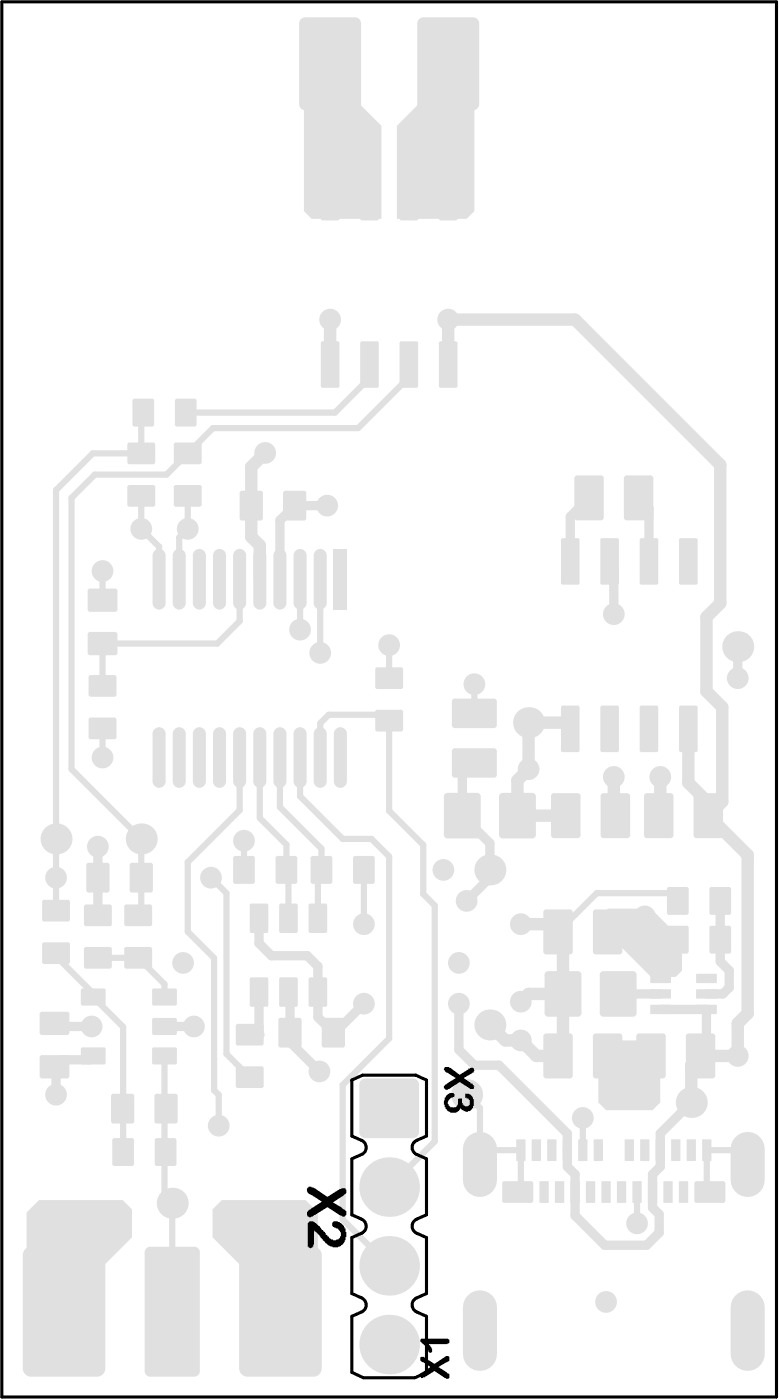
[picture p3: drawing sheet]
<svg xmlns="http://www.w3.org/2000/svg" width="84mm" height="150mm" viewBox="0 0 84 150" stroke-linecap="round" stroke-linejoin="round" font-family="sans-serif">
<path d="M.2 .2h83.1v149.8h-83.1z" fill="none" stroke="#000" stroke-width=".33"/>
<g fill="#e0e0e0">
<path d="M45.1 11h5.8v11.7l-.8 .8h-7.5v-10z"/>
<path d="M32.6 11h5.8l2.5 2.5v10h-7.4l-.9-.8z"/>
<path d="M64.2 111.7h6.7v6.6l-.9 .9h-5l-.8-.9z"/>
<path d="M65.2 97.5h4.7l3.3 3.4v3.3l-.7 .7h-2.6l-4.7-4.7z"/>
<path d="M22.8 129.8l1-1h9l1.3 1.4v6.9h-7l-4.3-4.3z"/>
<path d="M4.2 128.8h9l1 1v3l-4.4 4.3h-6.9v-6.9z"/>
</g>
<path d="M41.8 77.4v9.6l3.6 3.7v5.3l1.3 1.2v25.3l-4.9 4.9M22.6 94.2l1.7 1.7v17.2l2.5 2.5M25.7 81.3v5.7l-5.5 5.5v7.5l2.8 2.8v14.2l.5 .5v3.3M27.9 81.3v6.5l2.8 2.9v2.7M30 81.3v5.3l4.5 4.5v2.3l-.4 .4v4.8M32.2 81.3v4.2l4.6 4.6h3.1l1.9 1.8v19.6l-5 5v14.4l5 5M39.1 93.4v5.8M23 113.7h.1M51.5 125l1.5-1.5h2.9v4.1l-.3 .4M80.2 125l-1.5-1.5h-2.8v4.1l.3 .4" fill="none" stroke="#e0e0e0" stroke-width=".66"/>
<path d="M52.6 93.4v.8l-2.5 2.5M5.8 109.9l.4 .3h3.6M10 113.3l-.4 .5h-3l-.8 .7 .2 .2v2.8M39.1 107.7l-3.2 3.2h-.1M49.3 107.7v5l1.6 1.6h2.7l7.3 7.4M77.3 100.9v2.3l1 1v1.8" fill="none" stroke="#e0e0e0" stroke-width="1"/>
<circle cx="77.3" cy="96.7" r=".5" fill="#e0e0e0"/>
<path d="M49.6 87.6l3 2.9v2.9M77.3 96.7v4.2M66.3 106.7h4.6M78.3 106l-.7 .7h-1.8M60.9 121.7v1.8" fill="none" stroke="#e0e0e0" stroke-width="1"/>
<path d="M35.4 34.3v4.8M61.7 34.3h-13.6v4.8M28.5 48.6l-1.5 1.5v4.2M80.2 91.8v17l-1 1.1v3.4h-3.4" fill="none" stroke="#e0e0e0" stroke-width="1.3"/>
<path d="M39.7 39.1v1.5l-3.8 3.7h-16M43.9 39.1v1.4l-5.5 5.5h-15.5l-5 4.9h-7.7l-2.5 2.5v29.2l7.5 7.5M15.2 53.2v3.6l1.9 1.9v3.5M15.4 44.3l-.2 .2v4.2h-5.2l-4 3.9v37.5M20.2 53.2v3.6l-1 .9v4.5M50.1 117.5l1.4 1.4v6.1" fill="none" stroke="#e0e0e0" stroke-width=".66"/>
<circle cx="35.1" cy="54.3" r=".5" fill="#e0e0e0"/>
<path d="M35.1 54.3h-3.5l-1.6 1.6v6.3M74.2 118.3l-3.3 3.4" fill="none" stroke="#e0e0e0" stroke-width="1"/>
<path d="M27 54.3v3.3l.9 1v3.6M61.2 78.2l-.7-.6h-3.8v5l-1.2 1.2v3.8M55.9 99.2h3.2l1.3 1.4v12.2l-.5 .5h-2.3l-1.7-1.6h-1.7l-1.6-1.7M65.9 83.4v4l.1 .2M70.9 83.4v4l-.2 .2M60.4 106.7h-3.7l-.8 .8" fill="none" stroke="#e0e0e0" stroke-width="1.3"/>
<path d="M72.7 96.7l-.8-.8h-7.9l-4.1 4.1" fill="none" stroke="#e0e0e0" stroke-width=".66"/>
<circle cx="55.5" cy="87.6" r=".67" fill="#e0e0e0"/>
<path d="M61.7 34.3l15.6 15.6v14.9l-1.5 1.4v8l1.7 1.7v10.2l-1.5 1.5M73.9 78.2v5.8l2.1 2.2v1.4M55.5 87.6h5.2M76 87.6l4.2 4.2M75.8 112.7l-1.6 1.6v4" fill="none" stroke="#e0e0e0" stroke-width="1.3"/>
<path d="M63.2 53.4l-2 2.1v4.8M68.5 53.4l1.2 1.2v5.7M65.4 60.3l.5 .4v5.2M79.2 69.4v3.4M50.9 81.9l-1.3 1.3v4.4M70.9 108.4h4.9v4.3M70.9 121.7v3.5l-.9 .9v3.5l.7 .7v2l-1.3 1.4h-4.5l-3.2-3.2v-4.4l-.8-.9v-1.7" fill="none" stroke="#e0e0e0" stroke-width="1"/>
<path d="M50.9 73.4v3.2M62.6 120v3.5M68.4 128v3.3" fill="none" stroke="#e0e0e0" stroke-width=".66"/>
<circle cx="50.9" cy="73.4" r=".33" fill="#e0e0e0"/>
<path d="M32.2 62.2v5.4M34.4 62.2v7.9M41.8 77.4l-.7-.7h-5.8l-.9 .9v3.7M41.8 69.3v3.5" fill="none" stroke="#e0e0e0" stroke-width=".66"/>
<path d="M27.8 106.5v4.6" fill="none" stroke="#e0e0e0" stroke-width="1"/>
<circle cx="27.8" cy="111.1" r=".5" fill="#e0e0e0"/>
<path d="M27.8 98.6v2.7l1.3 1.3h3.9l1.1 1.1v5.5l1.7 1.7M26.8 111.1h1M31 106.5l.1 .2v5.2l3.2 3.1" fill="none" stroke="#e0e0e0" stroke-width="1"/>
<path d="M26.2 90.3v3.1M30.7 93.4l.3 .2v5" fill="none" stroke="#e0e0e0" stroke-width=".66"/>
<circle cx="26.2" cy="90.3" r=".33" fill="#e0e0e0"/>
<path d="M25.7 62.2v4.5l-2.4 2.4h-12.3" fill="none" stroke="#e0e0e0" stroke-width=".66"/>
<circle cx="11" cy="69.1" r=".33" fill="#e0e0e0"/>
<path d="M11 61.3v3.1M11 69.1v4.5" fill="none" stroke="#e0e0e0" stroke-width=".66"/>
<g fill="#e0e0e0">
<circle cx="11" cy="61.3" r=".33"/>
<circle cx="11" cy="81.3" r=".33"/>
</g>
<path d="M11 78.2v3.1M15.2 90.1v7.8l-.4 .4" fill="none" stroke="#e0e0e0" stroke-width=".66"/>
<path d="M10.5 90.9v7.4" fill="none" stroke="#e0e0e0" stroke-width="1"/>
<circle cx="10.5" cy="90.9" r=".5" fill="#e0e0e0"/>
<path d="M6 90.1v7.7M6.2 102.8l3.8 3.8v.4M13.2 110.2v8.8M14.8 102.8l2.9 2.8v1.4" fill="none" stroke="#e0e0e0" stroke-width=".66"/>
<path d="M17.7 110.2h3.1" fill="none" stroke="#e0e0e0" stroke-width="1"/>
<circle cx="14.8" cy="102.8" r=".33" fill="#e0e0e0"/>
<path d="M10 107l3.2 3.2M10.5 102.8h4.3M13.2 119v4.7M17.7 113.3v15l.8 .9v11.6" fill="none" stroke="#e0e0e0" stroke-width=".66"/>
<g fill="#e0e0e0">
<path d="M44.3 121.5h.7a.64 .64 0 0 1-.7 .7z"/>
<path d="M44.3 115.8a.64 .64 0 0 1 .7 .6h-.7z"/>
<path d="M38.8 116l.4-.2v.6h-.6z"/>
<path d="M38.6 121.5h.6v.7a.64 .64 0 0 1-.6-.7z"/>
<circle cx="65" cy="139.8" r="1.17"/>
<circle cx="23.5" cy="120.8" r="1.16"/>
<circle cx="22.6" cy="94.2" r="1.16"/>
<circle cx="49.3" cy="107.7" r="1.16"/>
<circle cx="6" cy="117.5" r="1.16"/>
<circle cx="9.8" cy="110.2" r="1.17"/>
<circle cx="39.1" cy="107.7" r="1.16"/>
<circle cx="39.1" cy="99.2" r="1.17"/>
<circle cx="19.7" cy="103.4" r="1.17"/>
<circle cx="49.2" cy="103.4" r="1.17"/>
<circle cx="47.6" cy="93.4" r="1.17"/>
<circle cx="48.1" cy="34.3" r="1.17"/>
<circle cx="35.4" cy="34.3" r="1.17"/>
<circle cx="28.5" cy="48.6" r="1.16"/>
<circle cx="20.1" cy="56.8" r="1.17"/>
<circle cx="15.2" cy="56.8" r="1.17"/>
<circle cx="35.1" cy="54.3" r="1.17"/>
<circle cx="70.9" cy="83.4" r="1.17"/>
<circle cx="65.9" cy="83.4" r="1.17"/>
<circle cx="79.2" cy="72.8" r="1.17"/>
<circle cx="68.4" cy="131.3" r="1.17"/>
<circle cx="62.6" cy="120" r="1.17"/>
<circle cx="50.1" cy="96.7" r="1.17"/>
<circle cx="50.9" cy="73.4" r="1.17"/>
<circle cx="41.8" cy="69.3" r="1.17"/>
<circle cx="34.4" cy="70.1" r="1.17"/>
<circle cx="32.2" cy="67.6" r="1.16"/>
<circle cx="34.3" cy="115" r="1.17"/>
<circle cx="26.2" cy="90.3" r="1.17"/>
<circle cx="11" cy="61.3" r="1.17"/>
<circle cx="11" cy="81.3" r="1.16"/>
<circle cx="55.9" cy="111.7" r="1.17"/>
<circle cx="55.9" cy="107.5" r="1.16"/>
<circle cx="55.9" cy="99.2" r="1.17"/>
<circle cx="56.7" cy="82.6" r="1.17"/>
<circle cx="65.9" cy="117.5" r="1.17"/>
<circle cx="69.2" cy="117.5" r="1.17"/>
<circle cx="20.8" cy="110.2" r="1.17"/>
<circle cx="10.5" cy="90.9" r="1.17"/>
<circle cx="6" cy="94.2" r="1.16"/>
<circle cx="79.2" cy="113.3" r="1.17"/>
<circle cx="69.2" cy="101.7" r="1.17"/>
<circle cx="69.2" cy="98.4" r="1.17"/>
<circle cx="65.9" cy="65.9" r="1.17"/>
<circle cx="24.8" cy="130.8" r="1.17"/>
<circle cx="28.5" cy="130.8" r="1.17"/>
<circle cx="32.1" cy="130.8" r="1.17"/>
<circle cx="4.9" cy="130.8" r="1.17"/>
<circle cx="8.5" cy="130.8" r="1.17"/>
<circle cx="12.2" cy="130.8" r="1.17"/>
<circle cx="41.8" cy="144.3" r="3.2"/>
<circle cx="41.8" cy="135.9" r="3.2"/>
<circle cx="41.8" cy="127.4" r="3.2"/>
</g>
<path d="M39.2 115.8h5.1l.7 .6v5.1l-.7 .7h-5.1l-.6-.7v-5.1z" fill-rule="evenodd" fill="#e0e0e0"/>
<path d="M51.5 123.3v3.4M80.2 123.3v3.4M51.5 140.3v5M80.2 140.3v5" fill="none" stroke="#e0e0e0" stroke-width="3.7"/>
<g fill="#e0e0e0">
<path d="M47.6 85.5l.4-.4h3.2l.4 .4v4.1l-.4 .4h-3.2l-.4-.4z" fill-rule="evenodd"/>
<path d="M53.6 85.5l.4-.4h3.1l.4 .4v4.1l-.4 .4h-3.1l-.4-.4z" fill-rule="evenodd"/>
<path d="M48.8 75h4.2l.3 .3v2.5l-.3 .4h-4.2l-.3-.4v-2.5z" fill-rule="evenodd"/>
<path d="M48.8 80.3h4.2l.3 .3v2.6l-.3 .3h-4.2l-.3-.3v-2.6z" fill-rule="evenodd"/>
<path d="M32.1 2.5l.7-.6h5.3l.7 .6v8.7l-.7 .6h-5.3l-.7-.6z" fill-rule="evenodd"/>
<path d="M44.8 2.5l.6-.6h5.4l.6 .6v8.7l-.6 .6h-5.4l-.6-.6z" fill-rule="evenodd"/>
<path d="M47.3 18.7h1.6l.2 .2v4.6l-.2 .2h-1.6l-.2-.2v-4.6z" fill-rule="evenodd"/>
<path d="M43.1 18.7h1.6l.2 .2v4.6l-.2 .2h-1.6l-.2-.2v-4.6z" fill-rule="evenodd"/>
<path d="M38.9 18.7h1.6l.2 .2v4.6l-.2 .2h-1.6l-.2-.2v-4.6z" fill-rule="evenodd"/>
<path d="M34.6 18.7h1.6l.2 .2v4.6l-.2 .2h-1.6l-.2-.2v-4.6z" fill-rule="evenodd"/>
<path d="M47.1 36.8l.2-.2h1.6l.2 .2v4.6l-.2 .2h-1.6l-.2-.2z" fill-rule="evenodd"/>
<path d="M42.9 36.8l.2-.2h1.6l.2 .2v4.6l-.2 .2h-1.6l-.2-.2z" fill-rule="evenodd"/>
<path d="M38.7 36.8l.2-.2h1.6l.2 .2v4.6l-.2 .2h-1.6l-.2-.2z" fill-rule="evenodd"/>
<path d="M34.4 36.8l.2-.2h1.6l.2 .2v4.6l-.2 .2h-1.6l-.2-.2z" fill-rule="evenodd"/>
<path d="M18.8 43l.2-.2h1.9l.2 .2v2.6l-.2 .2h-1.9l-.2-.2z" fill-rule="evenodd"/>
<path d="M14.2 43l.2-.2h1.9l.2 .2v2.6l-.2 .2h-1.9l-.2-.2z" fill-rule="evenodd"/>
<path d="M33.3 92.1l.3-.2h1.8l.3 .2v2.5l-.3 .3h-1.8l-.3-.3z" fill-rule="evenodd"/>
<path d="M38.1 91.9h1.9l.2 .2v2.5l-.2 .3h-1.9l-.2-.3v-2.5z" fill-rule="evenodd"/>
<path d="M29.6 92.1l.2-.2h1.9l.2 .2v2.5l-.2 .3h-1.9l-.2-.3z" fill-rule="evenodd"/>
<path d="M25 92.1l.3-.2h1.8l.3 .2v2.5l-.3 .3h-1.8l-.3-.3z" fill-rule="evenodd"/>
<path d="M18.7 47.7l.2-.2h2.5l.2 .2v1.9l-.2 .2h-2.5l-.2-.2z" fill-rule="evenodd"/>
<path d="M18.9 52.1h2.5l.2 .2v1.9l-.2 .2h-2.5l-.2-.2v-1.9z" fill-rule="evenodd"/>
<path d="M13.9 47.5h2.5l.3 .2v1.9l-.3 .2h-2.5l-.2-.2v-1.9z" fill-rule="evenodd"/>
<path d="M13.9 52.1h2.5l.3 .2v1.9l-.3 .2h-2.5l-.2-.2v-1.9z" fill-rule="evenodd"/>
<path d="M15.5 134.4l.6-.6h4.8l.5 .6v12.8l-.5 .6h-4.8l-.6-.6z" fill-rule="evenodd"/>
<path d="M3.3 133.8h7.1l.9 .9v12.2l-.9 .9h-7.1l-.9-.9v-12.2z" fill-rule="evenodd"/>
<path d="M26.6 133.8h7l.9 .9v12.2l-.9 .9h-7l-.9-.9v-12.2z" fill-rule="evenodd"/>
<path d="M4.8 96.6h2.5l.2 .2v1.9l-.2 .2h-2.5l-.3-.2v-1.9z" fill-rule="evenodd"/>
<path d="M4.8 101.2h2.5l.2 .2v1.8l-.2 .3h-2.5l-.3-.3v-1.8z" fill-rule="evenodd"/>
<path d="M13.6 97.1h2.5l.2 .2v1.9l-.2 .2h-2.5l-.3-.2v-1.9z" fill-rule="evenodd"/>
<path d="M13.6 101.7h2.5l.2 .2v1.8l-.2 .3h-2.5l-.3-.3v-1.8z" fill-rule="evenodd"/>
<path d="M9.5 92.6h2l.3 .3v2.7l-.3 .2h-2l-.2-.2v-2.7z" fill-rule="evenodd"/>
<path d="M14.2 92.6h2l.2 .3v2.7l-.2 .2h-2l-.3-.2v-2.7z" fill-rule="evenodd"/>
<path d="M9.2 101.7h2.6l.2 .2v1.8l-.2 .3h-2.6l-.2-.3v-1.8z" fill-rule="evenodd"/>
<path d="M9.2 97.1h2.6l.2 .2v1.9l-.2 .2h-2.6l-.2-.2v-1.9z" fill-rule="evenodd"/>
<path d="M62 51h2.5l.3 .3v4.2l-.3 .4h-2.5l-.4-.4v-4.2z" fill-rule="evenodd"/>
<path d="M67.3 51h2.5l.3 .3v4.2l-.3 .4h-2.5l-.3-.4v-4.2z" fill-rule="evenodd"/>
<path d="M64.8 85.1h2.5l.3 .4v4.2l-.3 .3h-2.5l-.3-.3v-4.2z" fill-rule="evenodd"/>
<path d="M59.5 85.1h2.5l.3 .4v4.2l-.3 .3h-2.5l-.4-.3v-4.2z" fill-rule="evenodd"/>
<path d="M69.4 85.1h2.6l.3 .4v4.2l-.3 .3h-2.6l-.3-.3v-4.2z" fill-rule="evenodd"/>
<path d="M74.4 85.5l.4-.4h2.5l.3 .4v4.2l-.3 .3h-2.5l-.4-.3z" fill-rule="evenodd"/>
<path d="M73.1 57.8h1.6l.2 .2v4.6l-.2 .2h-1.6l-.2-.2v-4.6z" fill-rule="evenodd"/>
<path d="M68.9 57.8h1.6l.2 .2v4.6l-.2 .2h-1.6l-.2-.2v-4.6z" fill-rule="evenodd"/>
<path d="M64.6 57.8h1.6l.2 .2v4.6l-.2 .2h-1.6l-.2-.2v-4.6z" fill-rule="evenodd"/>
<path d="M60.4 57.8h1.6l.2 .2v4.6l-.2 .2h-1.6l-.2-.2v-4.6z" fill-rule="evenodd"/>
<path d="M73.1 75.7h1.6l.2 .2v4.6l-.2 .2h-1.6l-.2-.2v-4.6z" fill-rule="evenodd"/>
<path d="M68.9 75.7h1.6l.2 .2v4.6l-.2 .2h-1.6l-.2-.2v-4.6z" fill-rule="evenodd"/>
<path d="M64.6 75.7h1.6l.2 .2v4.6l-.2 .2h-1.6l-.2-.2v-4.6z" fill-rule="evenodd"/>
<path d="M60.4 75.7h1.6l.2 .2v4.6l-.2 .2h-1.6l-.2-.2v-4.6z" fill-rule="evenodd"/>
<path d="M12.2 117.4h2l.2 .3v2.7l-.2 .2h-2l-.3-.2v-2.7z" fill-rule="evenodd"/>
<path d="M16.8 117.4h2l.3 .3v2.7l-.3 .2h-2l-.2-.2v-2.7z" fill-rule="evenodd"/>
<path d="M55.5 122.3h.8l.1 .1v2.1l-.1 .1h-.8l-.1-.1v-2.1z" fill-rule="evenodd"/>
<path d="M57.2 122.3h.8l.1 .1v2.1l-.1 .1h-.8l-.1-.1v-2.1z" fill-rule="evenodd"/>
<path d="M58.8 122.3h.8l.1 .1v2.1l-.1 .1h-.8l-.1-.1v-2.1z" fill-rule="evenodd"/>
<path d="M60.5 122.3h.8l.1 .1v2.1l-.1 .1h-.8l-.1-.1v-2.1z" fill-rule="evenodd"/>
<path d="M62.2 122.3h.8l.1 .1v2.1l-.1 .1h-.8l-.1-.1v-2.1z" fill-rule="evenodd"/>
<path d="M63.8 122.3h.8l.1 .1v2.1l-.1 .1h-.8l-.1-.1v-2.1z" fill-rule="evenodd"/>
<path d="M67.1 122.3h.8l.1 .1v2.1l-.1 .1h-.8l-.1-.1v-2.1z" fill-rule="evenodd"/>
<path d="M68.8 122.3h.8l.1 .1v2.1l-.1 .1h-.8l-.1-.1v-2.1z" fill-rule="evenodd"/>
<path d="M70.5 122.3h.8l.1 .1v2.1l-.1 .1h-.8l-.1-.1v-2.1z" fill-rule="evenodd"/>
<path d="M72.1 122.3h.8l.1 .1v2.1l-.1 .1h-.8l-.1-.1v-2.1z" fill-rule="evenodd"/>
<path d="M73.8 122.3h.8l.1 .1v2.1l-.1 .1h-.8l-.1-.1v-2.1z" fill-rule="evenodd"/>
<path d="M75.5 122.3h.8l.1 .1v2.1l-.1 .1h-.8l-.1-.1v-2.1z" fill-rule="evenodd"/>
<path d="M74.8 126.8h2.8l.3 .2v1.9l-.3 .2h-2.8l-.3-.2v-1.9z" fill-rule="evenodd"/>
<path d="M72.9 126.9l.1-.1h.8l.1 .1v2.1l-.1 .1h-.8l-.1-.1z" fill-rule="evenodd"/>
<path d="M71.3 126.8h.8l.1 .1v2.1l-.1 .1h-.8l-.1-.1v-2.1z" fill-rule="evenodd"/>
<path d="M69.6 126.8h.8l.1 .1v2.1l-.1 .1h-.8l-.1-.1v-2.1z" fill-rule="evenodd"/>
<path d="M68 126.8h.8l.1 .1v2.1l-.1 .1h-.8l-.1-.1v-2.1z" fill-rule="evenodd"/>
<path d="M66.2 126.9l.1-.1h.8l.1 .1v2.1l-.1 .1h-.8l-.1-.1z" fill-rule="evenodd"/>
<path d="M64.6 126.8h.8l.1 .1v2.1l-.1 .1h-.8l-.1-.1v-2.1z" fill-rule="evenodd"/>
<path d="M63 126.8h.8l.1 .1v2.1l-.1 .1h-.8l-.1-.1v-2.1z" fill-rule="evenodd"/>
<path d="M61.3 126.8h.8l.1 .1v2.1l-.1 .1h-.8l-.1-.1v-2.1z" fill-rule="evenodd"/>
<path d="M59.7 126.8h.8l.1 .1v2.1l-.1 .1h-.8l-.1-.1v-2.1z" fill-rule="evenodd"/>
<path d="M58 126.8h.8l.1 .1v2.1l-.1 .1h-.8l-.1-.1v-2.1z" fill-rule="evenodd"/>
<path d="M53.9 127l.2-.2h2.9l.2 .2v1.9l-.2 .2h-2.9l-.2-.2z" fill-rule="evenodd"/>
<path d="M12.3 122.2h1.8l.3 .2v2.5l-.3 .3h-1.8l-.2-.3v-2.5z" fill-rule="evenodd"/>
<path d="M16.8 122.2h1.9l.2 .2v2.5l-.2 .3h-1.9l-.2-.3v-2.5z" fill-rule="evenodd"/>
<path d="M8.7 112.6l.2-.2h2.3l.1 .2v1.5l-.1 .2h-2.3l-.2-.2z" fill-rule="evenodd"/>
<path d="M8.9 106.1h2.3l.1 .2v1.5l-.1 .1h-2.3l-.2-.1v-1.5z" fill-rule="evenodd"/>
<path d="M16.5 106.1h2.3l.2 .2v1.5l-.2 .1h-2.3l-.2-.1v-1.5z" fill-rule="evenodd"/>
<path d="M16.3 109.5l.2-.2h2.3l.2 .2v1.4l-.2 .2h-2.3l-.2-.2z" fill-rule="evenodd"/>
<path d="M16.3 112.6l.2-.2h2.3l.2 .2v1.5l-.2 .2h-2.3l-.2-.2z" fill-rule="evenodd"/>
<path d="M27 97h1.6l.2 .2v2.8l-.2 .2h-1.6l-.2-.2v-2.8z" fill-rule="evenodd"/>
<path d="M30.2 97h1.6l.2 .2v2.8l-.2 .2h-1.6l-.2-.2v-2.8z" fill-rule="evenodd"/>
<path d="M33.3 97h1.6l.2 .2v2.8l-.2 .2h-1.6l-.2-.2v-2.8z" fill-rule="evenodd"/>
<path d="M33.3 104.9h1.6l.2 .2v2.8l-.2 .2h-1.6l-.2-.2v-2.8z" fill-rule="evenodd"/>
<path d="M30.2 104.9h1.6l.2 .2v2.8l-.2 .2h-1.6l-.2-.2v-2.8z" fill-rule="evenodd"/>
<path d="M27 104.9h1.6l.2 .2v2.8l-.2 .2h-1.6l-.2-.2v-2.8z" fill-rule="evenodd"/>
<path d="M35.8 58.9h1.4v6.5h-1.4z" fill-rule="evenodd"/>
<path d="M34.4 58.9l.7 .7v5.1l-.7 .7-.7-.7v-5.1z" fill-rule="evenodd"/>
<path d="M32.2 58.9l.7 .7v5.1l-.7 .7-.7-.7v-5.1z" fill-rule="evenodd"/>
<path d="M30 58.9l.7 .7v5.1l-.7 .7-.7-.7v-5.1z" fill-rule="evenodd"/>
<path d="M27.9 58.9l.7 .7v5.1l-.7 .7-.7-.7v-5.1z" fill-rule="evenodd"/>
<path d="M25.7 58.9l.7 .7v5.1l-.7 .7-.7-.7v-5.1z" fill-rule="evenodd"/>
<path d="M23.6 58.9l.7 .7v5.1l-.7 .7-.7-.7v-5.1z" fill-rule="evenodd"/>
<path d="M21.4 58.9l.7 .7v5.1l-.7 .7-.7-.7v-5.1z" fill-rule="evenodd"/>
<path d="M19.2 58.9l.7 .7v5.1l-.7 .7-.7-.7v-5.1z" fill-rule="evenodd"/>
<path d="M17.1 58.9l.7 .7v5.1l-.7 .7-.7-.7v-5.1z" fill-rule="evenodd"/>
<path d="M17.1 78.1l.7 .7v5.1l-.7 .7-.7-.7v-5.1z" fill-rule="evenodd"/>
<path d="M19.2 78.1l.7 .7v5.1l-.7 .7-.7-.7v-5.1z" fill-rule="evenodd"/>
<path d="M21.4 78.1l.7 .7v5.1l-.7 .7-.7-.7v-5.1z" fill-rule="evenodd"/>
<path d="M23.6 78.1l.7 .7v5.1l-.7 .7-.7-.7v-5.1z" fill-rule="evenodd"/>
<path d="M25.7 78.1l.7 .7v5.1l-.7 .7-.7-.7v-5.1z" fill-rule="evenodd"/>
<path d="M27.9 78.1l.7 .7v5.1l-.7 .7-.7-.7v-5.1z" fill-rule="evenodd"/>
<path d="M30 78.1l.7 .7v5.1l-.7 .7-.7-.7v-5.1z" fill-rule="evenodd"/>
<path d="M32.2 78.1l.7 .7v5.1l-.7 .7-.7-.7v-5.1z" fill-rule="evenodd"/>
<path d="M34.4 78.1l.7 .7v5.1l-.7 .7-.7-.7v-5.1z" fill-rule="evenodd"/>
<path d="M35.8 78.8l.7-.7 .7 .7v5.1l-.7 .7-.7-.7z" fill-rule="evenodd"/>
<path d="M25.5 114.5h2.6l.2 .2v1.9l-.2 .2h-2.6l-.2-.2v-1.9z" fill-rule="evenodd"/>
<path d="M25.3 110.1l.2-.2h2.6l.2 .2v1.9l-.2 .2h-2.6l-.2-.2z" fill-rule="evenodd"/>
<path d="M30.1 109.3h2l.3 .2v2.7l-.3 .3h-2l-.2-.3v-2.7z" fill-rule="evenodd"/>
<path d="M34.5 109.5l.3-.2h2l.2 .2v2.7l-.2 .3h-2l-.3-.3z" fill-rule="evenodd"/>
<path d="M9.7 72.5h2.6l.2 .2v1.9l-.2 .2h-2.6l-.2-.2v-1.9z" fill-rule="evenodd"/>
<path d="M9.7 77h2.6l.2 .3v1.8l-.2 .3h-2.6l-.2-.3v-1.8z" fill-rule="evenodd"/>
<path d="M69.9 104.5h2l.1 .1v.8l-.1 .1h-2l-.1-.1v-.8z" fill-rule="evenodd"/>
<path d="M69.9 106.2h2l.1 .1v.8l-.1 .1h-2l-.1-.1v-.8z" fill-rule="evenodd"/>
<path d="M69.9 107.9h2l.1 .1v.8l-.1 .1h-2l-.1-.1v-.8z" fill-rule="evenodd"/>
<path d="M74.8 107.9h2l.1 .1v.8l-.1 .1h-2l-.1-.1v-.8z" fill-rule="evenodd"/>
<path d="M74.8 106.2h2l.1 .1v.8l-.1 .1h-2l-.1-.1v-.8z" fill-rule="evenodd"/>
<path d="M74.8 104.5h2l.1 .1v.8l-.1 .1h-2l-.1-.1v-.8z" fill-rule="evenodd"/>
<path d="M9.7 63.2h2.7l.2 .2v2l-.2 .3h-2.7l-.3-.3v-2z" fill-rule="evenodd"/>
<path d="M9.7 67.8h2.7l.2 .3v2l-.2 .2h-2.7l-.3-.2v-2z" fill-rule="evenodd"/>
<path d="M40.5 71.6h2.5l.3 .3v1.8l-.3 .3h-2.5l-.2-.3v-1.8z" fill-rule="evenodd"/>
<path d="M40.5 76.2h2.5l.3 .2v1.9l-.3 .2h-2.5l-.2-.2v-1.9z" fill-rule="evenodd"/>
<path d="M58.4 104.6l.4-.4h3.2l.4 .4v4.1l-.4 .4h-3.2l-.4-.4z" fill-rule="evenodd"/>
<path d="M64.4 104.6l.4-.4h3.1l.4 .4v4.1l-.4 .4h-3.1l-.4-.4z" fill-rule="evenodd"/>
<path d="M68.6 110.9h2.5l.3 .4v4.1l-.3 .4h-2.5l-.3-.4v-4.1z" fill-rule="evenodd"/>
<path d="M73.9 110.9h2.6l.3 .4v4.1l-.3 .4h-2.6l-.3-.4v-4.1z" fill-rule="evenodd"/>
<path d="M76.1 95.4l.3-.2h1.8l.3 .2v2.6l-.3 .2h-1.8l-.3-.2z" fill-rule="evenodd"/>
<path d="M71.8 95.2h1.9l.2 .2v2.6l-.2 .2h-1.9l-.2-.2v-2.6z" fill-rule="evenodd"/>
<path d="M64 97.6h2.5l.3 .3v4.2l-.3 .4h-2.5l-.4-.4v-4.2z" fill-rule="evenodd"/>
<path d="M58.6 97.6h2.6l.3 .3v4.2l-.3 .4h-2.6l-.3-.4v-4.2z" fill-rule="evenodd"/>
<path d="M64 110.9h2.5l.3 .4v4.1l-.3 .4h-2.5l-.4-.4v-4.1z" fill-rule="evenodd"/>
<path d="M58.6 110.9h2.6l.3 .4v4.1l-.3 .4h-2.6l-.3-.4v-4.1z" fill-rule="evenodd"/>
<path d="M71.8 99.4h1.9l.2 .2v2.5l-.2 .3h-1.9l-.2-.3v-2.5z" fill-rule="evenodd"/>
<path d="M76.1 99.6l.3-.2h1.8l.3 .2v2.5l-.3 .3h-1.8l-.3-.3z" fill-rule="evenodd"/>
<path d="M4.5 113.3h2.7l.2 .2v2l-.2 .3h-2.7l-.2-.3v-2z" fill-rule="evenodd"/>
<path d="M4.5 108.6h2.7l.2 .3v2l-.2 .2h-2.7l-.2-.2v-2z" fill-rule="evenodd"/>
<path d="M25.7 52.9l.3-.2h2l.2 .2v2.7l-.2 .3h-2l-.3-.3z" fill-rule="evenodd"/>
<path d="M30.6 52.7h2l.3 .2v2.7l-.3 .3h-2l-.2-.3v-2.7z" fill-rule="evenodd"/>
</g>
<g fill="#e0e0e0">
<path d="M51.2 89.6h.4a.39 .39 0 0 1-.4 .4z"/>
<path d="M51.2 85.1l.3 .2 .1 .2h-.4z"/>
<path d="M47.8 85.2l.2-.1v.4h-.4z"/>
<path d="M47.6 89.6h.4v.4a.39 .39 0 0 1-.4-.4z"/>
<path d="M57.1 89.6h.4a.39 .39 0 0 1-.4 .4z"/>
<path d="M57.1 85.1l.4 .2v.2h-.4z"/>
<path d="M53.8 85.2l.2-.1v.4h-.4z"/>
<path d="M53.6 89.6h.4v.4a.39 .39 0 0 1-.4-.4z"/>
<path d="M48.7 75h.1v.3h-.3z"/>
<path d="M48.5 77.8h.3v.4l-.3-.2z"/>
<path d="M53 77.8h.3l-.1 .3-.2 .1z"/>
<path d="M53 75l.3 .1v.2h-.3z"/>
<path d="M48.7 80.4l.1-.1v.3h-.3z"/>
<path d="M48.5 83.2h.3v.3l-.3-.2z"/>
<path d="M53 83.2h.3l-.1 .2-.2 .1z"/>
<path d="M53 80.3l.2 .1 .1 .2h-.3z"/>
<path d="M32.1 11.2h.7v.6a.67 .67 0 0 1-.7-.6z"/>
<path d="M38.1 11.2h.7a.67 .67 0 0 1-.7 .6z"/>
<path d="M38.1 1.9a.67 .67 0 0 1 .7 .6h-.7z"/>
<path d="M32.3 2.1l.5-.2v.6h-.7z"/>
<path d="M44.8 11.2h.6v.6a.67 .67 0 0 1-.6-.6z"/>
<path d="M50.8 11.2h.6a.67 .67 0 0 1-.6 .6z"/>
<path d="M50.8 1.9a.67 .67 0 0 1 .6 .6h-.6z"/>
<path d="M45 2.1l.4-.2v.6h-.6z"/>
<path d="M48.9 18.7l.2 .2h-.2z"/>
<path d="M47.2 18.7h.1v.2h-.2z"/>
<path d="M47.1 23.5h.2v.2z"/>
<path d="M48.9 23.5h.2l-.2 .2z"/>
<path d="M44.7 18.7l.2 .2h-.2z"/>
<path d="M42.9 18.7h.2v.2h-.2z"/>
<path d="M42.9 23.5h.2v.2z"/>
<path d="M44.7 23.5h.2l-.2 .2z"/>
<path d="M40.5 18.7l.2 .2h-.2z"/>
<path d="M38.7 18.7h.2v.2h-.2z"/>
<path d="M38.7 23.5h.2v.2z"/>
<path d="M40.5 23.5h.2l-.2 .2z"/>
<path d="M36.2 18.7l.2 .2h-.2z"/>
<path d="M34.5 18.7h.1v.2h-.2z"/>
<path d="M34.4 23.5h.2v.2z"/>
<path d="M36.2 23.5h.2l-.2 .2z"/>
<path d="M48.9 36.6l.2 .2h-.2z"/>
<path d="M47.2 36.7l.1-.1v.2h-.2z"/>
<path d="M47.1 41.4h.2v.2z"/>
<path d="M48.9 41.4h.2l-.2 .2z"/>
<path d="M44.7 36.6l.2 .2h-.2z"/>
<path d="M42.9 36.7l.2-.1v.2h-.2z"/>
<path d="M42.9 41.4h.2v.2z"/>
<path d="M44.7 41.4h.2l-.2 .2z"/>
<path d="M40.5 36.6l.2 .2h-.2z"/>
<path d="M38.7 36.7l.2-.1v.2h-.2z"/>
<path d="M38.7 41.4h.2v.2z"/>
<path d="M40.5 41.4h.2l-.2 .2z"/>
<path d="M36.2 36.6l.2 .2h-.2z"/>
<path d="M34.5 36.7l.1-.1v.2h-.2z"/>
<path d="M34.4 41.4h.2v.2z"/>
<path d="M36.2 41.4h.2l-.2 .2z"/>
<path d="M18.8 45.6h.2v.2l-.2-.1z"/>
<path d="M20.9 45.6h.2l-.1 .1-.1 .1z"/>
<path d="M20.9 42.8l.1 .1 .1 .1h-.2z"/>
<path d="M18.8 42.9l.2-.1v.2h-.2z"/>
<path d="M14.2 45.6h.2v.2l-.1-.1z"/>
<path d="M16.3 45.6h.2v.1l-.2 .1z"/>
<path d="M16.3 42.8l.2 .1v.1h-.2z"/>
<path d="M14.3 42.9l.1-.1v.2h-.2z"/>
<path d="M35.4 91.9l.2 .1 .1 .1h-.3z"/>
<path d="M33.4 92l.2-.1v.2h-.3z"/>
<path d="M33.3 94.6h.3v.3l-.2-.1z"/>
<path d="M35.4 94.6h.3l-.1 .2-.2 .1z"/>
<path d="M40 91.9l.2 .1v.1h-.2z"/>
<path d="M38 92l.1-.1v.2h-.2z"/>
<path d="M37.9 94.6h.2v.3l-.1-.1z"/>
<path d="M40 94.6h.2v.2l-.2 .1z"/>
<path d="M29.6 94.6h.2v.3l-.2-.1z"/>
<path d="M31.7 94.6h.2l-.1 .2-.1 .1z"/>
<path d="M31.7 91.9l.1 .1 .1 .1h-.2z"/>
<path d="M29.6 92l.2-.1v.2h-.2z"/>
<path d="M25 94.6h.3v.3l-.2-.1z"/>
<path d="M27.1 94.6h.3l-.1 .2-.2 .1z"/>
<path d="M27.1 91.9l.2 .1 .1 .1h-.3z"/>
<path d="M25.1 92l.2-.1v.2h-.3z"/>
<path d="M21.4 49.6h.2v.2h-.2z"/>
<path d="M21.4 47.5l.2 .1v.1h-.2z"/>
<path d="M18.7 47.6l.2-.1v.2h-.2z"/>
<path d="M18.7 49.6h.2v.2h-.2z"/>
<path d="M21.4 54.2h.2v.1l-.2 .1z"/>
<path d="M21.4 52.1h.2v.2h-.2z"/>
<path d="M18.7 52.1h.2v.2h-.2z"/>
<path d="M18.7 54.2h.2v.2l-.2-.1z"/>
<path d="M16.4 49.6h.3l-.1 .2h-.2z"/>
<path d="M16.4 47.5l.2 .1 .1 .1h-.3z"/>
<path d="M13.7 47.6l.2-.1v.2h-.2z"/>
<path d="M13.7 49.6h.2v.2h-.2z"/>
<path d="M16.4 54.2h.3l-.1 .1-.2 .1z"/>
<path d="M16.4 52.1h.2l.1 .2h-.3z"/>
<path d="M13.7 52.1h.2v.2h-.2z"/>
<path d="M13.7 54.2h.2v.2l-.2-.1z"/>
<path d="M15.5 147.2h.6v.6a.59 .59 0 0 1-.6-.6z"/>
<path d="M20.9 147.2h.5a.59 .59 0 0 1-.5 .6z"/>
<path d="M20.9 133.8a.59 .59 0 0 1 .5 .6h-.5z"/>
<path d="M15.7 134l.4-.2v.6h-.6z"/>
<path d="M2.4 146.9h.9v.9a.89 .89 0 0 1-.9-.9z"/>
<path d="M10.4 146.9h.9a.89 .89 0 0 1-.9 .9z"/>
<path d="M10.4 133.8a.89 .89 0 0 1 .9 .9h-.9z"/>
<path d="M2.7 134.1l.3-.2 .3-.1v.9h-.9l.1-.3z"/>
<path d="M25.7 146.9h.9v.9a.89 .89 0 0 1-.9-.9z"/>
<path d="M33.6 146.9h.9a.89 .89 0 0 1-.9 .9z"/>
<path d="M33.6 133.8a.89 .89 0 0 1 .9 .9h-.9z"/>
<path d="M25.9 134.1l.3-.2 .4-.1v.9h-.9v-.3z"/>
<path d="M7.3 98.7h.2l-.1 .2h-.1z"/>
<path d="M7.3 96.6l.1 .1 .1 .1h-.2z"/>
<path d="M4.6 96.7l.2-.1v.2h-.3z"/>
<path d="M4.5 98.7h.3v.2h-.2z"/>
<path d="M7.3 103.2h.2l-.1 .2-.1 .1z"/>
<path d="M7.3 101.2h.1l.1 .2h-.2z"/>
<path d="M4.6 101.2h.2v.2h-.3z"/>
<path d="M4.5 103.2h.3v.3l-.2-.1z"/>
<path d="M16.1 99.2h.2v.2h-.2z"/>
<path d="M16.1 97.1l.2 .1v.1h-.2z"/>
<path d="M13.4 97.2l.2-.1v.2h-.3z"/>
<path d="M13.3 99.2h.3v.2h-.2z"/>
<path d="M16.1 103.7h.2v.2l-.2 .1z"/>
<path d="M16.1 101.7h.2v.2h-.2z"/>
<path d="M13.4 101.7h.2v.2h-.3z"/>
<path d="M13.3 103.7h.3v.3l-.2-.1z"/>
<path d="M11.5 92.6l.2 .1 .1 .2h-.3z"/>
<path d="M9.3 92.7l.2-.1v.3h-.2z"/>
<path d="M9.3 95.6h.2v.2l-.2-.1z"/>
<path d="M11.5 95.6h.3l-.1 .1-.2 .1z"/>
<path d="M16.2 92.6l.1 .1 .1 .2h-.2z"/>
<path d="M14 92.7l.2-.1v.3h-.3z"/>
<path d="M13.9 95.6h.3v.2l-.2-.1z"/>
<path d="M16.2 95.6h.2l-.1 .1-.1 .1z"/>
<path d="M9.1 101.7h.1v.2h-.2z"/>
<path d="M9 103.7h.2v.3l-.1-.1z"/>
<path d="M11.8 103.7h.2l-.1 .2-.1 .1z"/>
<path d="M11.8 101.7h.1l.1 .2h-.2z"/>
<path d="M9.1 97.2l.1-.1v.2h-.2z"/>
<path d="M9 99.2h.2v.2h-.1z"/>
<path d="M11.8 99.2h.2l-.1 .2h-.1z"/>
<path d="M11.8 97.1l.1 .1 .1 .1h-.2z"/>
<path d="M61.6 55.5h.4v.4l-.2-.1z"/>
<path d="M64.5 55.5h.3l-.2 .3-.1 .1z"/>
<path d="M64.5 51l.1 .1 .2 .2h-.3z"/>
<path d="M61.8 51.1l.2-.1v.3h-.4z"/>
<path d="M67 55.5h.3v.4l-.3-.2z"/>
<path d="M69.8 55.5h.3l-.1 .3-.2 .1z"/>
<path d="M69.8 51l.2 .1 .1 .2h-.3z"/>
<path d="M67.1 51.1l.2-.1v.3h-.3z"/>
<path d="M67.3 85.1l.3 .2v.2h-.3z"/>
<path d="M64.6 85.2l.2-.1v.4h-.3z"/>
<path d="M64.5 89.7h.3v.3l-.3-.2z"/>
<path d="M67.3 89.7h.3v.1l-.3 .2z"/>
<path d="M62 85.1l.1 .1 .2 .3h-.3z"/>
<path d="M59.3 85.2l.2-.1v.4h-.4z"/>
<path d="M59.1 89.7h.4v.3l-.2-.1z"/>
<path d="M62 89.7h.3l-.2 .2-.1 .1z"/>
<path d="M69.1 89.7h.3v.3l-.2-.2z"/>
<path d="M72 89.7h.3l-.2 .2-.1 .1z"/>
<path d="M72 85.1l.1 .1 .2 .3h-.3z"/>
<path d="M69.3 85.2l.1-.1v.4h-.3z"/>
<path d="M74.4 89.7h.4v.3l-.2-.1z"/>
<path d="M77.3 89.7h.3l-.2 .2-.1 .1z"/>
<path d="M77.3 85.1l.1 .1 .2 .3h-.3z"/>
<path d="M74.6 85.2l.2-.1v.4h-.4z"/>
<path d="M74.7 57.8l.2 .2h-.2z"/>
<path d="M72.9 57.8h.2v.2h-.2z"/>
<path d="M72.9 62.6h.2v.2z"/>
<path d="M74.7 62.6h.2l-.2 .2z"/>
<path d="M70.5 57.8l.2 .2h-.2z"/>
<path d="M68.7 57.8h.2v.2h-.2z"/>
<path d="M68.7 62.6h.2v.2z"/>
<path d="M70.5 62.6h.2l-.2 .2z"/>
<path d="M66.2 57.8l.2 .2h-.2z"/>
<path d="M64.5 57.8h.1v.2h-.2z"/>
<path d="M64.4 62.6h.2v.2z"/>
<path d="M66.2 62.6h.2l-.2 .2z"/>
<path d="M62 57.8l.2 .2h-.2z"/>
<path d="M60.3 57.8h.1v.2h-.2z"/>
<path d="M60.2 62.6h.2v.2z"/>
<path d="M62 62.6h.2l-.2 .2z"/>
<path d="M74.7 75.7l.2 .2h-.2z"/>
<path d="M72.9 75.8l.2-.1v.2h-.2z"/>
<path d="M72.9 80.5h.2v.2z"/>
<path d="M74.7 80.5h.2l-.2 .2z"/>
<path d="M70.5 75.7l.2 .2h-.2z"/>
<path d="M68.7 75.8l.2-.1v.2h-.2z"/>
<path d="M68.7 80.5h.2v.2z"/>
<path d="M70.5 80.5h.2l-.2 .2z"/>
<path d="M66.2 75.7l.2 .2h-.2z"/>
<path d="M64.5 75.8l.1-.1v.2h-.2z"/>
<path d="M64.4 80.5h.2v.2z"/>
<path d="M66.2 80.5h.2l-.2 .2z"/>
<path d="M62 75.7l.2 .2h-.2z"/>
<path d="M60.3 75.8l.1-.1v.2h-.2z"/>
<path d="M60.2 80.5h.2v.2z"/>
<path d="M62 80.5h.2l-.2 .2z"/>
<path d="M14.2 117.4l.1 .1 .1 .2h-.2z"/>
<path d="M12 117.5l.2-.1v.3h-.3z"/>
<path d="M11.9 120.4h.3v.2l-.2-.1z"/>
<path d="M14.2 120.4h.2l-.1 .1-.1 .1z"/>
<path d="M18.8 117.4l.2 .1 .1 .2h-.3z"/>
<path d="M16.6 117.5l.2-.1v.3h-.2z"/>
<path d="M16.6 120.4h.2v.2l-.2-.1z"/>
<path d="M18.8 120.4h.3l-.1 .1-.2 .1z"/>
<path d="M56.3 122.3l.1 .1h-.1z"/>
<path d="M55.4 122.3h.1v.1h-.1z"/>
<path d="M55.4 124.5h.1v.1z"/>
<path d="M56.3 124.5h.1l-.1 .1z"/>
<path d="M58 122.3l.1 .1h-.1z"/>
<path d="M57.1 122.3h.1v.1h-.1z"/>
<path d="M57.1 124.5h.1v.1z"/>
<path d="M58 124.5h.1l-.1 .1z"/>
<path d="M59.6 122.3l.1 .1h-.1z"/>
<path d="M58.8 122.3v.1h-.1z"/>
<path d="M58.7 124.5h.1v.1z"/>
<path d="M59.6 124.5h.1l-.1 .1z"/>
<path d="M61.3 122.3l.1 .1h-.1z"/>
<path d="M60.4 122.3h.1v.1h-.1z"/>
<path d="M60.4 124.5h.1v.1z"/>
<path d="M61.3 124.5h.1l-.1 .1z"/>
<path d="M63 122.3l.1 .1h-.1z"/>
<path d="M62.1 122.3h.1v.1h-.1z"/>
<path d="M62.1 124.5h.1v.1z"/>
<path d="M63 124.5h.1l-.1 .1z"/>
<path d="M64.6 122.3l.1 .1h-.1z"/>
<path d="M63.7 122.3h.1v.1h-.1z"/>
<path d="M63.7 124.5h.1v.1z"/>
<path d="M64.6 124.5h.1l-.1 .1z"/>
<path d="M67.9 122.3l.1 .1h-.1z"/>
<path d="M67.1 122.3v.1h-.1z"/>
<path d="M67 124.5h.1v.1z"/>
<path d="M67.9 124.5h.1l-.1 .1z"/>
<path d="M69.6 122.3l.1 .1h-.1z"/>
<path d="M68.7 122.3h.1v.1h-.1z"/>
<path d="M68.7 124.5h.1v.1z"/>
<path d="M69.6 124.5h.1l-.1 .1z"/>
<path d="M71.3 122.3l.1 .1h-.1z"/>
<path d="M70.4 122.3h.1v.1h-.1z"/>
<path d="M70.4 124.5h.1v.1z"/>
<path d="M71.3 124.5h.1l-.1 .1z"/>
<path d="M72.9 122.3l.1 .1h-.1z"/>
<path d="M72.1 122.3v.1h-.1z"/>
<path d="M72 124.5h.1v.1z"/>
<path d="M72.9 124.5h.1l-.1 .1z"/>
<path d="M74.6 122.3l.1 .1h-.1z"/>
<path d="M73.7 122.3h.1v.1h-.1z"/>
<path d="M73.7 124.5h.1v.1z"/>
<path d="M74.6 124.5h.1l-.1 .1z"/>
<path d="M76.3 122.3l.1 .1h-.1z"/>
<path d="M75.4 122.3h.1v.1h-.1z"/>
<path d="M75.4 124.5h.1v.1z"/>
<path d="M76.3 124.5h.1l-.1 .1z"/>
<path d="M77.6 126.8l.2 .1 .1 .1h-.3z"/>
<path d="M74.6 126.9l.2-.1v.2h-.3z"/>
<path d="M74.5 128.9h.3v.2h-.2z"/>
<path d="M77.6 128.9h.3l-.1 .2h-.2z"/>
<path d="M73.8 126.8l.1 .1h-.1z"/>
<path d="M72.9 126.8h.1v.1h-.1z"/>
<path d="M72.9 129h.1v.1z"/>
<path d="M73.8 129h.1l-.1 .1z"/>
<path d="M72.1 126.8l.1 .1h-.1z"/>
<path d="M71.2 126.8h.1v.1h-.1z"/>
<path d="M71.2 129h.1v.1z"/>
<path d="M72.1 129h.1l-.1 .1z"/>
<path d="M70.4 126.8l.1 .1h-.1z"/>
<path d="M69.6 126.8v.1h-.1z"/>
<path d="M69.5 129h.1v.1z"/>
<path d="M70.4 129h.1l-.1 .1z"/>
<path d="M68.8 126.8l.1 .1h-.1z"/>
<path d="M67.9 126.8h.1v.1h-.1z"/>
<path d="M67.9 129h.1v.1z"/>
<path d="M68.8 129h.1l-.1 .1z"/>
<path d="M67.1 126.8l.1 .1h-.1z"/>
<path d="M66.2 126.8h.1v.1h-.1z"/>
<path d="M66.2 129h.1v.1z"/>
<path d="M67.1 129h.1l-.1 .1z"/>
<path d="M65.4 126.8l.1 .1h-.1z"/>
<path d="M64.6 126.8v.1h-.1z"/>
<path d="M64.5 129h.1v.1z"/>
<path d="M65.4 129h.1l-.1 .1z"/>
<path d="M63.8 126.8l.1 .1h-.1z"/>
<path d="M62.9 126.8h.1v.1h-.1z"/>
<path d="M62.9 129h.1v.1z"/>
<path d="M63.8 129h.1l-.1 .1z"/>
<path d="M62.1 126.8l.1 .1h-.1z"/>
<path d="M61.3 126.8v.1h-.1z"/>
<path d="M61.2 129h.1v.1z"/>
<path d="M62.1 129h.1l-.1 .1z"/>
<path d="M60.5 126.8l.1 .1h-.1z"/>
<path d="M59.6 126.8h.1v.1h-.1z"/>
<path d="M59.6 129h.1v.1z"/>
<path d="M60.5 129h.1l-.1 .1z"/>
<path d="M58.8 126.8l.1 .1h-.1z"/>
<path d="M57.9 126.8h.1v.1h-.1z"/>
<path d="M57.9 129h.1v.1z"/>
<path d="M58.8 129h.1l-.1 .1z"/>
<path d="M57 126.8l.2 .1v.1h-.2z"/>
<path d="M54 126.9l.1-.1v.2h-.2z"/>
<path d="M53.9 128.9h.2v.2h-.1z"/>
<path d="M57 128.9h.2v.2h-.2z"/>
<path d="M14.1 122.2h.2l.1 .2h-.3z"/>
<path d="M12.1 122.2h.2v.2h-.2z"/>
<path d="M12.1 124.9h.2v.3l-.2-.1z"/>
<path d="M14.1 124.9h.3l-.1 .2-.2 .1z"/>
<path d="M18.7 122.2h.2v.2h-.2z"/>
<path d="M16.7 122.2h.1v.2h-.2z"/>
<path d="M16.6 124.9h.2v.3l-.1-.1z"/>
<path d="M18.7 124.9h.2v.2l-.2 .1z"/>
<path d="M11.2 114.1h.1l-.1 .2z"/>
<path d="M11.2 112.4l.1 .2h-.1z"/>
<path d="M8.7 112.5l.2-.1v.2h-.2z"/>
<path d="M8.7 114.1h.2v.2z"/>
<path d="M11.2 107.8h.1l-.1 .1z"/>
<path d="M11.2 106.1l.1 .2h-.1z"/>
<path d="M8.7 106.2l.2-.1v.2h-.2z"/>
<path d="M8.7 107.8h.2v.1z"/>
<path d="M18.8 107.8h.2l-.2 .1z"/>
<path d="M18.8 106.1l.2 .2h-.2z"/>
<path d="M16.4 106.2l.1-.1v.2h-.2z"/>
<path d="M16.3 107.8h.2v.1z"/>
<path d="M18.8 110.9h.2l-.2 .2z"/>
<path d="M18.8 109.3l.2 .2h-.2z"/>
<path d="M16.4 109.3h.1v.2h-.2z"/>
<path d="M16.3 110.9h.2v.2z"/>
<path d="M18.8 114.1h.2l-.2 .2z"/>
<path d="M18.8 112.4l.2 .2h-.2z"/>
<path d="M16.4 112.5l.1-.1v.2h-.2z"/>
<path d="M16.3 114.1h.2v.2z"/>
<path d="M26.8 100h.2v.2z"/>
<path d="M28.6 100h.2l-.2 .2z"/>
<path d="M28.6 97l.2 .2h-.2z"/>
<path d="M26.9 97.1l.1-.1v.2h-.2z"/>
<path d="M30 100h.2v.2z"/>
<path d="M31.8 100h.2l-.2 .2z"/>
<path d="M31.8 97l.2 .2h-.2z"/>
<path d="M30 97.1l.2-.1v.2h-.2z"/>
<path d="M33.1 100h.2v.2z"/>
<path d="M34.9 100h.2l-.2 .2z"/>
<path d="M34.9 97l.2 .2h-.2z"/>
<path d="M33.2 97.1l.1-.1v.2h-.2z"/>
<path d="M33.1 107.9h.2v.2z"/>
<path d="M34.9 107.9h.2l-.2 .2z"/>
<path d="M34.9 104.9l.2 .2h-.2z"/>
<path d="M33.2 105l.1-.1v.2h-.2z"/>
<path d="M30 107.9h.2v.2z"/>
<path d="M31.8 107.9h.2l-.2 .2z"/>
<path d="M31.8 104.9l.2 .2h-.2z"/>
<path d="M30 105l.2-.1v.2h-.2z"/>
<path d="M26.8 107.9h.2v.2z"/>
<path d="M28.6 107.9h.2l-.2 .2z"/>
<path d="M28.6 104.9l.2 .2h-.2z"/>
<path d="M26.9 105l.1-.1v.2h-.2z"/>
<path d="M34.4 64.7h.7a.7 .7 0 0 1-.7 .7z"/>
<path d="M34.4 58.9a.7 .7 0 0 1 .7 .7h-.7z"/>
<path d="M33.9 59.1l.5-.2v.7h-.7z"/>
<path d="M33.7 64.7h.7v.7a.7 .7 0 0 1-.7-.7z"/>
<path d="M32.2 64.7h.7a.7 .7 0 0 1-.7 .7z"/>
<path d="M32.2 58.9a.7 .7 0 0 1 .7 .7h-.7z"/>
<path d="M31.7 59.1l.5-.2v.7h-.7z"/>
<path d="M31.5 64.7h.7v.7a.7 .7 0 0 1-.7-.7z"/>
<path d="M30 64.7h.7a.7 .7 0 0 1-.7 .7z"/>
<path d="M30 58.9a.7 .7 0 0 1 .7 .7h-.7z"/>
<path d="M29.5 59.1l.5-.2v.7h-.7z"/>
<path d="M29.3 64.7h.7v.7a.7 .7 0 0 1-.7-.7z"/>
<path d="M27.9 64.7h.7a.7 .7 0 0 1-.7 .7z"/>
<path d="M27.9 58.9a.7 .7 0 0 1 .7 .7h-.7z"/>
<path d="M27.4 59.1l.5-.2v.7h-.7z"/>
<path d="M27.2 64.7h.7v.7a.7 .7 0 0 1-.7-.7z"/>
<path d="M25.7 64.7h.7a.7 .7 0 0 1-.7 .7z"/>
<path d="M25.7 58.9a.7 .7 0 0 1 .7 .7h-.7z"/>
<path d="M25.2 59.1l.5-.2v.7h-.7z"/>
<path d="M25 64.7h.7v.7a.7 .7 0 0 1-.7-.7z"/>
<path d="M23.6 64.7h.7a.7 .7 0 0 1-.7 .7z"/>
<path d="M23.6 58.9a.7 .7 0 0 1 .7 .7h-.7z"/>
<path d="M23.1 59.1l.5-.2v.7h-.7z"/>
<path d="M22.9 64.7h.7v.7a.7 .7 0 0 1-.7-.7z"/>
<path d="M21.4 64.7h.7a.7 .7 0 0 1-.7 .7z"/>
<path d="M21.4 58.9a.7 .7 0 0 1 .7 .7h-.7z"/>
<path d="M20.9 59.1l.5-.2v.7h-.7z"/>
<path d="M20.7 64.7h.7v.7a.7 .7 0 0 1-.7-.7z"/>
<path d="M19.2 64.7h.7a.7 .7 0 0 1-.7 .7z"/>
<path d="M19.2 58.9a.7 .7 0 0 1 .7 .7h-.7z"/>
<path d="M18.7 59.1l.5-.2v.7h-.7z"/>
<path d="M18.5 64.7h.7v.7a.7 .7 0 0 1-.7-.7z"/>
<path d="M17.1 64.7h.7a.7 .7 0 0 1-.7 .7z"/>
<path d="M17.1 58.9a.7 .7 0 0 1 .7 .7h-.7z"/>
<path d="M16.6 59.1l.5-.2v.7h-.7z"/>
<path d="M16.4 64.7h.7v.7a.7 .7 0 0 1-.7-.7z"/>
<path d="M17.1 83.9h.7a.7 .7 0 0 1-.7 .7z"/>
<path d="M17.1 78.1a.7 .7 0 0 1 .7 .7h-.7z"/>
<path d="M16.6 78.3l.5-.2v.7h-.7z"/>
<path d="M16.4 83.9h.7v.7a.7 .7 0 0 1-.7-.7z"/>
<path d="M19.2 83.9h.7a.7 .7 0 0 1-.7 .7z"/>
<path d="M19.2 78.1a.7 .7 0 0 1 .7 .7h-.7z"/>
<path d="M18.7 78.3l.5-.2v.7h-.7z"/>
<path d="M18.5 83.9h.7v.7a.7 .7 0 0 1-.7-.7z"/>
<path d="M21.4 83.9h.7a.7 .7 0 0 1-.7 .7z"/>
<path d="M21.4 78.1a.7 .7 0 0 1 .7 .7h-.7z"/>
<path d="M20.9 78.3l.5-.2v.7h-.7z"/>
<path d="M20.7 83.9h.7v.7a.7 .7 0 0 1-.7-.7z"/>
<path d="M23.6 83.9h.7a.7 .7 0 0 1-.7 .7z"/>
<path d="M23.6 78.1a.7 .7 0 0 1 .7 .7h-.7z"/>
<path d="M23.1 78.3l.5-.2v.7h-.7z"/>
<path d="M22.9 83.9h.7v.7a.7 .7 0 0 1-.7-.7z"/>
<path d="M25.7 83.9h.7a.7 .7 0 0 1-.7 .7z"/>
<path d="M25.7 78.1a.7 .7 0 0 1 .7 .7h-.7z"/>
<path d="M25.2 78.3l.5-.2v.7h-.7z"/>
<path d="M25 83.9h.7v.7a.7 .7 0 0 1-.7-.7z"/>
<path d="M27.9 83.9h.7a.7 .7 0 0 1-.7 .7z"/>
<path d="M27.9 78.1a.7 .7 0 0 1 .7 .7h-.7z"/>
<path d="M27.4 78.3l.5-.2v.7h-.7z"/>
<path d="M27.2 83.9h.7v.7a.7 .7 0 0 1-.7-.7z"/>
<path d="M30 83.9h.7a.7 .7 0 0 1-.7 .7z"/>
<path d="M30 78.1a.7 .7 0 0 1 .7 .7h-.7z"/>
<path d="M29.5 78.3l.5-.2v.7h-.7z"/>
<path d="M29.3 83.9h.7v.7a.7 .7 0 0 1-.7-.7z"/>
<path d="M32.2 83.9h.7a.7 .7 0 0 1-.7 .7z"/>
<path d="M32.2 78.1a.7 .7 0 0 1 .7 .7h-.7z"/>
<path d="M31.7 78.3l.5-.2v.7h-.7z"/>
<path d="M31.5 83.9h.7v.7a.7 .7 0 0 1-.7-.7z"/>
<path d="M34.4 83.9h.7a.7 .7 0 0 1-.7 .7z"/>
<path d="M34.4 78.1a.7 .7 0 0 1 .7 .7h-.7z"/>
<path d="M33.9 78.3l.5-.2v.7h-.7z"/>
<path d="M33.7 83.9h.7v.7a.7 .7 0 0 1-.7-.7z"/>
<path d="M36.5 83.9h.7a.7 .7 0 0 1-.7 .7z"/>
<path d="M36.5 78.1a.7 .7 0 0 1 .7 .7h-.7z"/>
<path d="M36 78.3l.5-.2v.7h-.7z"/>
<path d="M35.8 83.9h.7v.7a.7 .7 0 0 1-.7-.7z"/>
<path d="M25.4 114.5h.1v.2h-.2z"/>
<path d="M25.3 116.6h.2v.2l-.1-.1z"/>
<path d="M28.1 116.6h.2l-.1 .1-.1 .1z"/>
<path d="M28.1 114.5h.1l.1 .2h-.2z"/>
<path d="M25.4 110l.1-.1v.2h-.2z"/>
<path d="M25.3 112h.2v.2h-.1z"/>
<path d="M28.1 112h.2l-.1 .2h-.1z"/>
<path d="M28.1 109.9l.1 .1 .1 .1h-.2z"/>
<path d="M32.1 109.3h.2l.1 .2h-.3z"/>
<path d="M30 109.3h.1v.2h-.2z"/>
<path d="M29.9 112.2h.2v.3l-.1-.1z"/>
<path d="M32.1 112.2h.3l-.1 .2-.2 .1z"/>
<path d="M36.8 109.3h.2v.2h-.2z"/>
<path d="M34.6 109.3h.2v.2h-.3z"/>
<path d="M34.5 112.2h.3v.3l-.2-.1z"/>
<path d="M36.8 112.2h.2v.2l-.2 .1z"/>
<path d="M12.3 74.6h.2l-.1 .1-.1 .1z"/>
<path d="M12.3 72.5h.1l.1 .2h-.2z"/>
<path d="M9.6 72.5h.1v.2h-.2z"/>
<path d="M9.5 74.6h.2v.2l-.1-.1z"/>
<path d="M12.3 79.1h.2l-.1 .2-.1 .1z"/>
<path d="M12.3 77l.1 .1 .1 .2h-.2z"/>
<path d="M9.6 77.1l.1-.1v.3h-.2z"/>
<path d="M9.5 79.1h.2v.3l-.1-.1z"/>
<path d="M69.8 104.6l.1-.1v.1h-.1z"/>
<path d="M69.8 105.4h.1v.1z"/>
<path d="M71.9 105.4h.1l-.1 .1z"/>
<path d="M71.9 104.5l.1 .1h-.1z"/>
<path d="M69.8 106.2h.1v.1h-.1z"/>
<path d="M69.8 107.1h.1v.1z"/>
<path d="M71.9 107.1h.1l-.1 .1z"/>
<path d="M71.9 106.2l.1 .1h-.1z"/>
<path d="M69.8 107.9h.1v.1h-.1z"/>
<path d="M69.8 108.8h.1v.1z"/>
<path d="M71.9 108.8h.1l-.1 .1z"/>
<path d="M71.9 107.9l.1 .1h-.1z"/>
<path d="M74.7 107.9h.1v.1h-.1z"/>
<path d="M74.7 108.8h.1v.1z"/>
<path d="M76.8 108.8h.1l-.1 .1z"/>
<path d="M76.8 107.9l.1 .1h-.1z"/>
<path d="M74.7 106.2h.1v.1h-.1z"/>
<path d="M74.7 107.1h.1v.1z"/>
<path d="M76.8 107.1h.1l-.1 .1z"/>
<path d="M76.8 106.2l.1 .1h-.1z"/>
<path d="M74.7 104.6l.1-.1v.1h-.1z"/>
<path d="M74.7 105.4h.1v.1z"/>
<path d="M76.8 105.4h.1l-.1 .1z"/>
<path d="M76.8 104.5l.1 .1h-.1z"/>
<path d="M12.4 65.4h.2l-.1 .2-.1 .1z"/>
<path d="M12.4 63.2l.1 .1 .1 .1h-.2z"/>
<path d="M9.5 63.3l.2-.1v.2h-.3z"/>
<path d="M9.4 65.4h.3v.3l-.2-.1z"/>
<path d="M12.4 70.1h.2l-.1 .2h-.1z"/>
<path d="M12.4 67.8l.1 .1 .1 .2h-.2z"/>
<path d="M9.5 67.9l.2-.1v.3h-.3z"/>
<path d="M9.4 70.1h.3v.2h-.2z"/>
<path d="M43 73.7h.3l-.1 .2-.2 .1z"/>
<path d="M43 71.6l.2 .1 .1 .2h-.3z"/>
<path d="M40.3 71.7l.2-.1v.3h-.2z"/>
<path d="M40.3 73.7h.2v.3l-.2-.1z"/>
<path d="M43 78.3h.3l-.1 .2h-.2z"/>
<path d="M43 76.2l.2 .1 .1 .1h-.3z"/>
<path d="M40.3 76.3l.2-.1v.2h-.2z"/>
<path d="M40.3 78.3h.2v.2h-.2z"/>
<path d="M62 108.7h.4v.2l-.4 .2z"/>
<path d="M62 104.2l.2 .1 .2 .3h-.4z"/>
<path d="M58.6 104.3l.2-.1v.4h-.4z"/>
<path d="M58.4 108.7h.4v.4a.39 .39 0 0 1-.4-.4z"/>
<path d="M67.9 108.7h.4a.39 .39 0 0 1-.4 .4z"/>
<path d="M67.9 104.2l.2 .1 .2 .3h-.4z"/>
<path d="M64.6 104.3l.2-.1v.4h-.4z"/>
<path d="M64.4 108.7h.4v.4a.39 .39 0 0 1-.4-.4z"/>
<path d="M68.3 115.4h.3v.4l-.2-.1z"/>
<path d="M71.1 115.4h.3l-.1 .3-.2 .1z"/>
<path d="M71.1 110.9l.2 .1 .1 .3h-.3z"/>
<path d="M68.4 111l.2-.1v.4h-.3z"/>
<path d="M73.6 115.4h.3v.4l-.2-.2z"/>
<path d="M76.5 115.4h.3l-.1 .2-.2 .2z"/>
<path d="M76.5 110.9l.2 .2 .1 .2h-.3z"/>
<path d="M73.8 111l.1-.1v.4h-.3z"/>
<path d="M76.1 98h.3v.2l-.2-.1z"/>
<path d="M78.2 98h.3l-.1 .1-.2 .1z"/>
<path d="M78.2 95.2l.2 .1 .1 .1h-.3z"/>
<path d="M76.2 95.3l.2-.1v.2h-.3z"/>
<path d="M71.6 98h.2v.2l-.1-.1z"/>
<path d="M73.7 98h.2l-.1 .1-.1 .1z"/>
<path d="M73.7 95.2l.1 .1 .1 .1h-.2z"/>
<path d="M71.7 95.3l.1-.1v.2h-.2z"/>
<path d="M66.5 97.6l.1 .1 .2 .2h-.3z"/>
<path d="M63.8 97.7l.2-.1v.3h-.4z"/>
<path d="M63.6 102.1h.4v.4l-.2-.1z"/>
<path d="M66.5 102.1h.3l-.2 .3-.1 .1z"/>
<path d="M61.2 97.6l.1 .1 .2 .2h-.3z"/>
<path d="M58.5 97.7l.1-.1v.3h-.3z"/>
<path d="M58.3 102.1h.3v.4l-.1-.1z"/>
<path d="M61.2 102.1h.3l-.2 .3-.1 .1z"/>
<path d="M66.5 110.9l.1 .1 .2 .3h-.3z"/>
<path d="M63.8 111l.2-.1v.4h-.4z"/>
<path d="M63.6 115.4h.4v.4l-.2-.1z"/>
<path d="M66.5 115.4h.3l-.2 .3-.1 .1z"/>
<path d="M61.2 110.9l.1 .1 .2 .3h-.3z"/>
<path d="M58.5 111l.1-.1v.4h-.3z"/>
<path d="M58.3 115.4h.3v.4l-.1-.1z"/>
<path d="M61.2 115.4h.3l-.2 .3-.1 .1z"/>
<path d="M73.7 99.4h.1l.1 .2h-.2z"/>
<path d="M71.7 99.4h.1v.2h-.2z"/>
<path d="M71.6 102.1h.2v.3l-.1-.1z"/>
<path d="M73.7 102.1h.2l-.1 .2-.1 .1z"/>
<path d="M78.2 99.4h.2l.1 .2h-.3z"/>
<path d="M76.2 99.4h.2v.2h-.3z"/>
<path d="M76.1 102.1h.3v.3l-.2-.1z"/>
<path d="M78.2 102.1h.3l-.1 .2-.2 .1z"/>
<path d="M4.3 113.3h.2v.2h-.2z"/>
<path d="M4.3 115.5h.2v.3l-.2-.1z"/>
<path d="M7.2 115.5h.2v.2l-.2 .1z"/>
<path d="M7.2 113.3h.2v.2h-.2z"/>
<path d="M4.3 108.7l.2-.1v.3h-.2z"/>
<path d="M4.3 110.9h.2v.2l-.2-.1z"/>
<path d="M7.2 110.9h.2v.1l-.2 .1z"/>
<path d="M7.2 108.6l.2 .1v.2h-.2z"/>
<path d="M28 52.7l.1 .1 .1 .1h-.2z"/>
<path d="M25.8 52.8l.2-.1v.2h-.3z"/>
<path d="M25.7 55.6h.3v.3l-.2-.1z"/>
<path d="M28 55.6h.2l-.1 .2-.1 .1z"/>
<path d="M32.6 52.7l.2 .1 .1 .1h-.3z"/>
<path d="M30.4 52.8l.2-.1v.2h-.2z"/>
<path d="M30.4 55.6h.2v.3l-.2-.1z"/>
<path d="M32.6 55.6h.3l-.1 .2-.2 .1z"/>
<circle cx="52.6" cy="93.4" r="1.66"/>
<circle cx="50.1" cy="117.5" r="1.66"/>
<circle cx="79.2" cy="69.4" r="1.66"/>
<circle cx="56.7" cy="77.6" r="1.66"/>
<circle cx="18.5" cy="129.2" r="1.66"/>
<circle cx="6" cy="90.1" r="1.66"/>
<circle cx="15.2" cy="90.1" r="1.66"/>
<circle cx="52.6" cy="110" r="1.66"/>
<circle cx="74.2" cy="118.3" r="1.66"/>
</g>
<path d="M37.8 115.9l1.1-.5h5.7l1.2 .5v6.1l-1.1 .4a.82 .82 0 0 0-.5 .8 .82 .82 0 0 0 .5 .7l1.1 .5v6l-1.1 .5a.82 .82 0 0 0-.5 .7 .82 .82 0 0 0 .5 .8l1.1 .4v6.1l-1.1 .4a.82 .82 0 0 0-.5 .8 .82 .82 0 0 0 .5 .7l1.1 .5v6l-1.3 .6h-5.5l-1.2-.6v-6l1-.5a.82 .82 0 0 0 .5-.7 .82 .82 0 0 0-.5-.8l-1-.4v-6.1l1-.4a.82 .82 0 0 0 .5-.8 .82 .82 0 0 0-.5-.7l-1-.5v-6l1-.5a.82 .82 0 0 0 .5-.7 .82 .82 0 0 0-.5-.8l-1-.4z" fill="none" stroke="#000" stroke-width=".33"/>
<path d="M47.7 114.5l.6 .1 1 .8 1-.6a.38 .38 0 0 1 .3-.2 .38 .38 0 0 1 .3 .3v.2h-.2l-.1 .2-.8 .4 .7 .5v.1a.3 .3 0 0 1 .4 .4 .34 .34 0 0 1-.5 .2v-.1l-1.1-.7-1.1 .8a.24 .24 0 0 1-.3 .1 .24 .24 0 0 1-.2-.2h-.1v-.2l.2-.2 1.1-.7-1-.6-.3-.2zM48 117.5h.1a.48 .48 0 0 1 .6-.1l.1 .2-.2 .2a.61 .61 0 0 0-.4 .9l.2 .1a.56 .56 0 0 0 .6 0 .56 .56 0 0 0 .2-.6 .24 .24 0 0 1 .1-.3 .24 .24 0 0 1 .3 .1v.3a.46 .46 0 0 0 .3 .4 .46 .46 0 0 0 .5-.2 .38 .38 0 0 0-.1-.5l-.2-.2h-.2v-.4a.81 .81 0 0 1 .9 .4 1.25 1.25 0 0 1-.4 1.5h-.1a.4 .4 0 0 1-.5-.1l-.3-.1-.1-.2-.1 .3a1.03 1.03 0 0 1-1.3 0 1.1 1.1 0 0 1-.3-1.1v-.3h.1zM33.1 127.4h.4v.1l.3 .1 1.3 .9 1.3-.8a.63 .63 0 0 1 .7-.1 .45 .45 0 0 1-.2 .6l-.1 .2-1.1 .7 1.2 .7a.39 .39 0 0 1 .3 .5 .39 .39 0 0 1-.5 .3v-.1l-.3-.1-1.3-.8-1.4 .8v.1l-.3 .1v.1a.42 .42 0 0 1-.5-.4 .44 .44 0 0 1 .4-.5l1.2-.8-1.4-.9-.1-.1a.3 .3 0 0 1 .1-.5zM33.2 131.1a.55 .55 0 0 1 .6 .2l.5 .3 .2 .4 .6 .5a1.21 1.21 0 0 0 1 .6 .65 .65 0 0 0 .5-.6 .65 .65 0 0 0-.5-.6l-.3-.2a.34 .34 0 0 1-.1-.5 .34 .34 0 0 1 .5-.1 1.29 1.29 0 0 1 .9 .9l.1 .8h-.1v.3l-.1 .1a1.15 1.15 0 0 1-1.5 .6l-.6-.4-.5-.7-.7-.7v1.6h-.1a.32 .32 0 0 1-.4 .4l-.2-.2v-2.5zM45.2 145.6h.3v.1l1.1 .7 1.2-.8a.24 .24 0 0 1 .3 0 .24 .24 0 0 1 .1 .2v.3v.1l-1.1 .5 .9 .6v.1a.3 .3 0 0 1 .2 .5 .3 .3 0 0 1-.5 0l-1.1-.7-1 .6a.33 .33 0 0 1-.5 0 .34 .34 0 0 1 .3-.5l.8-.6-.9-.5a.3 .3 0 0 1-.1-.6zM45.2 143.7h2.8a.26 .26 0 0 1 .2 .2 .26 .26 0 0 1-.1 .3l-.1 .1h-2l.3 .3 .1 .4h.1l-.1 .1a.22 .22 0 0 1-.3 .1 .22 .22 0 0 1-.1-.2l-.3-.5-.4-.4a.24 .24 0 0 1-.2-.2 .24 .24 0 0 1 .1-.2z" fill="#000"/>
</svg>
